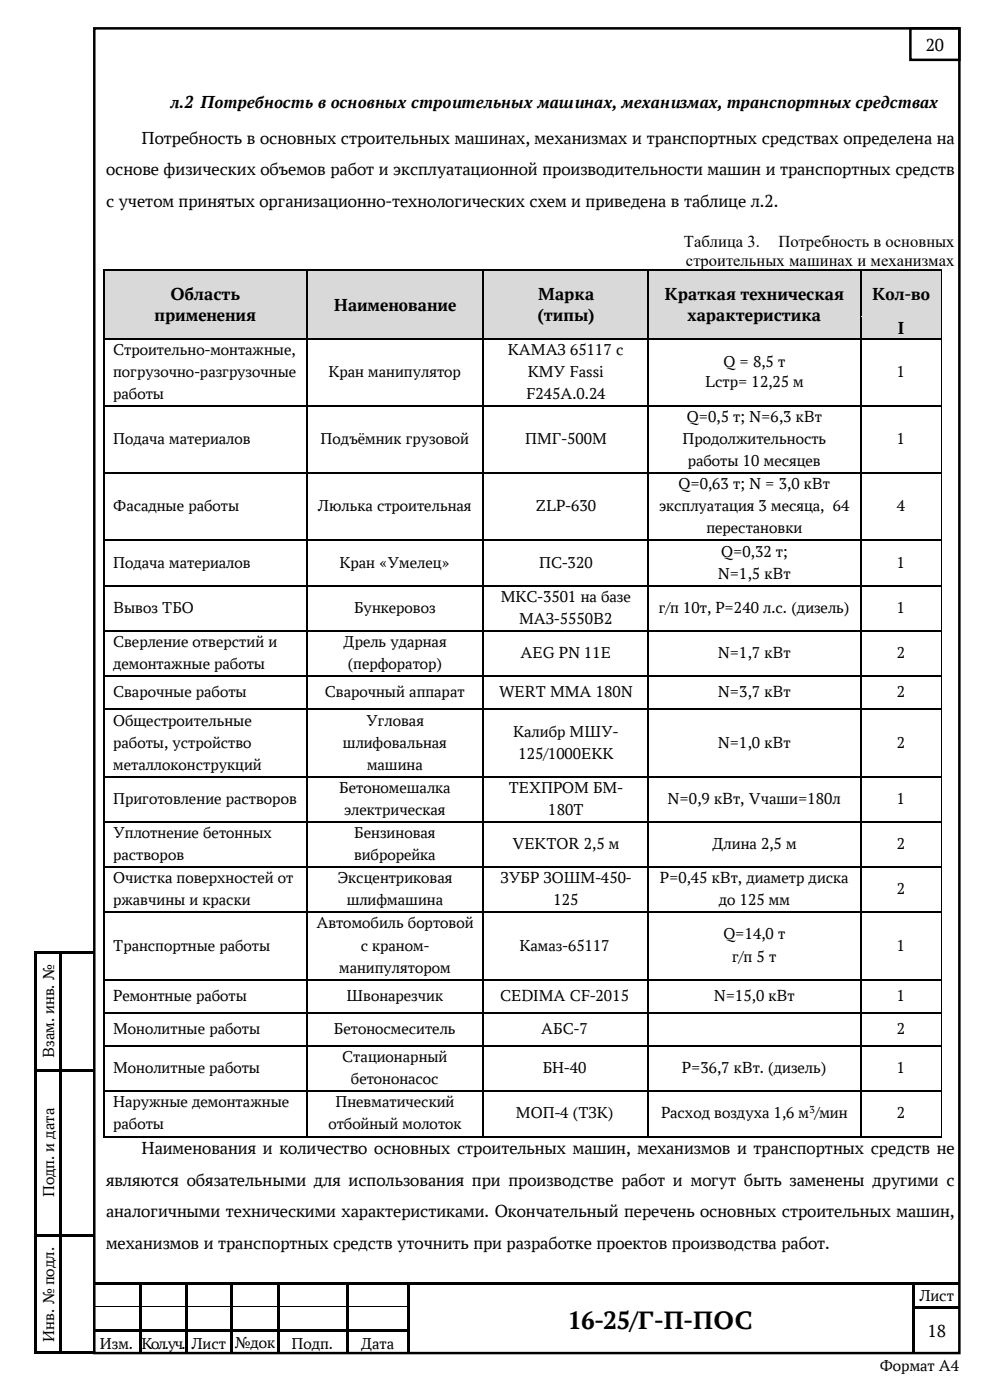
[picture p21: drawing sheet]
<svg xmlns="http://www.w3.org/2000/svg" width="210mm" height="297mm" viewBox="0 0 210 297" stroke-linecap="round" stroke-linejoin="round" font-family="sans-serif">
<defs><g id="words">
<text font-size="5.6" x="120.5" y="281.9">16-25/Г-П-ПОС</text>
<g font-size="3.9">
<text x="196.4" y="10.8">20</text>
<text x="36.2" y="22.9">л.2 Потребность в основных строительных машинах, механизмах, транспортных средствах</text>
<text x="30" y="30.5">Потребность в основных строительных машинах, механизмах и транспортных средствах определена на</text>
<text x="22.5" y="37.2">основе физических объемов работ и эксплуатационной производительности машин и транспортных средств</text>
<text x="22.5" y="43.9">с учетом принятых организационно-технологических схем и приведена в таблице л.2.</text>
<text x="36.2" y="63.7">Область</text>
<text x="70.8" y="66">Наименование</text>
<text x="114.1" y="63.7">Марка</text>
<text x="141" y="63.7">Краткая техническая</text>
<text x="185" y="63.6">Кол-во</text>
<text x="32.8" y="68.2">применения</text>
<text x="114.1" y="68.2">(типы)</text>
<text x="145.9" y="68.2">характеристика</text>
<text x="190.4" y="70.9">I</text>
<text x="30" y="244.9">Наименования и количество основных строительных машин, механизмов и транспортных средств не</text>
<text x="22.5" y="251.6">являются обязательными для использования при производстве работ и могут быть заменены другими с</text>
<text x="22.5" y="258.3">аналогичными техническими характеристиками. Окончательный перечень основных строительных машин,</text>
<text x="22.5" y="265">механизмов и транспортных средств уточнить при разработке проектов производства работ.</text>
<text x="196.8" y="283.7">18</text>
</g>
<g font-size="3.5">
<text x="145.1" y="52.4">Таблица 3.</text>
<text x="165.1" y="52.4">Потребность в основных</text>
<text x="145.5" y="56.4">строительных машинах и механизмах</text>
<text x="24" y="75.3">Строительно-монтажные,</text>
<text x="107.8" y="75.3">КАМАЗ 65117 с</text>
<text x="153.5" y="77.9">Q = 8,5 т</text>
<text x="24" y="80">погрузочно-разгрузочные</text>
<text x="69.7" y="80">Кран манипулятор</text>
<text x="112" y="80">КМУ Fassi</text>
<text x="149.6" y="82">Lстр= 12,25 м</text>
<text x="190.2" y="80">1</text>
<text x="24" y="84.6">работы</text>
<text x="111.6" y="84.6">F245A.0.24</text>
<text x="145.7" y="89.6">Q=0,5 т; N=6,3 кВт</text>
<text x="24" y="94.2">Подача материалов</text>
<text x="68" y="94.2">Подъёмник грузовой</text>
<text x="111.4" y="94.2">ПМГ-500М</text>
<text x="144.8" y="94.2">Продолжительность</text>
<text x="190.2" y="94.2">1</text>
<text x="145.9" y="98.9">работы 10 месяцев</text>
<text x="143.9" y="103.8">Q=0,63 т; N = 3,0 кВт</text>
<text x="24" y="108.5">Фасадные работы</text>
<text x="67.5" y="108.5">Люлька строительная</text>
<text x="113.7" y="108.5">ZLP-630</text>
<text x="139.8" y="108.5">эксплуатация 3 месяца, 64</text>
<text x="149.9" y="113.2">перестановки</text>
<text x="190.2" y="108.5">4</text>
<text x="153" y="118.1">Q=0,32 т;</text>
<text x="24" y="120.4">Подача материалов</text>
<text x="72" y="120.4">Кран «Умелец»</text>
<text x="114.4" y="120.4">ПС-320</text>
<text x="152.3" y="122.7">N=1,5 кВт</text>
<text x="190.2" y="120.4">1</text>
<text x="24" y="130">Вывоз ТБО</text>
<text x="75.1" y="130">Бункеровоз</text>
<text x="106.2" y="127.7">МКС-3501 на базе</text>
<text x="139.8" y="130">г/п 10т, Р=240 л.с. (дизель)</text>
<text x="190.2" y="130">1</text>
<text x="24" y="137.3">Сверление отверстий и</text>
<text x="72.8" y="137.3">Дрель ударная</text>
<text x="110.1" y="132.4">МАЗ-5550В2</text>
<text x="24" y="141.9">демонтажные работы</text>
<text x="73.8" y="141.9">(перфоратор)</text>
<text x="110.4" y="139.6">AEG PN 11E</text>
<text x="152.3" y="139.6">N=1,7 кВт</text>
<text x="190.2" y="139.6">2</text>
<text x="24" y="147.9">Сварочные работы</text>
<text x="68.9" y="147.9">Сварочный аппарат</text>
<text x="105.9" y="147.9">WERT MMA 180N</text>
<text x="152.3" y="147.9">N=3,7 кВт</text>
<text x="190.2" y="147.9">2</text>
<text x="24" y="153.9">Общестроительные</text>
<text x="77.7" y="153.9">Угловая</text>
<text x="24" y="158.6">работы, устройство</text>
<text x="72.7" y="158.6">шлифовальная</text>
<text x="108.9" y="156.3">Калибр МШУ-</text>
<text x="110" y="160.9">125/1000ЕКК</text>
<text x="152.3" y="158.6">N=1,0 кВт</text>
<text x="190.2" y="158.6">2</text>
<text x="24" y="163.3">металлоконструкций</text>
<text x="77.9" y="163.3">машина</text>
<text x="24" y="170.5">Приготовление растворов</text>
<text x="72" y="168.2">Бетономешалка</text>
<text x="73" y="172.9">электрическая</text>
<text x="107.9" y="168.2">ТЕХПРОМ БМ-</text>
<text x="116.3" y="172.9">180Т</text>
<text x="141.6" y="170.5">N=0,9 кВт, Vчаши=180л</text>
<text x="190.2" y="170.5">1</text>
<text x="24" y="177.8">Уплотнение бетонных</text>
<text x="75.2" y="177.8">Бензиновая</text>
<text x="24" y="182.4">растворов</text>
<text x="75.1" y="182.4">виброрейка</text>
<text x="108.7" y="180.1">VEKTOR 2,5 м</text>
<text x="151.1" y="180.1">Длина 2,5 м</text>
<text x="190.2" y="180.1">2</text>
<text x="24" y="187.4">Очистка поверхностей от</text>
<text x="71.6" y="187.4">Эксцентриковая</text>
<text x="106.2" y="187.4">ЗУБР ЗОШМ-450-</text>
<text x="140" y="187.4">P=0,45 кВт, диаметр диска</text>
<text x="190.2" y="189.7">2</text>
<text x="24" y="192">ржавчины и краски</text>
<text x="67.1" y="197">Автомобиль бортовой</text>
<text x="73.6" y="192">шлифмашина</text>
<text x="117.4" y="192">125</text>
<text x="152.5" y="192">до 125 мм</text>
<text x="24" y="201.7">Транспортные работы</text>
<text x="76.5" y="201.7">с краном-</text>
<text x="110.2" y="201.7">Камаз-65117</text>
<text x="153.5" y="199.3">Q=14,0 т</text>
<text x="155.3" y="204">г/п 5 т</text>
<text x="190.2" y="201.7">1</text>
<text x="71.9" y="206.3">манипулятором</text>
<text x="24" y="212.3">Ремонтные работы</text>
<text x="73.5" y="212.3">Швонарезчик</text>
<text x="106.1" y="212.3">CEDIMA CF-2015</text>
<text x="151.4" y="212.3">N=15,0 кВт</text>
<text x="190.2" y="212.3">1</text>
<text x="24" y="219.4">Монолитные работы</text>
<text x="70.8" y="219.4">Бетоносмеситель</text>
<text x="114.8" y="219.4">АБС-7</text>
<text x="190.2" y="219.4">2</text>
<text x="11.5" y="224.4" transform="rotate(-90 11.5 224.4)">Взам. инв. №</text>
<text x="24" y="227.7">Монолитные работы</text>
<text x="72.6" y="225.4">Стационарный</text>
<text x="115.1" y="227.7">БН-40</text>
<text x="144.6" y="227.7">Р=36,7 кВт. (дизель)</text>
<text x="190.2" y="227.7">1</text>
<text x="74.4" y="230">бетононасос</text>
<text x="24" y="234.9">Наружные демонтажные</text>
<text x="24" y="239.6">работы</text>
<text x="69.7" y="239.6">отбойный молоток</text>
<text x="71.2" y="234.9">Пневматический</text>
<text x="109.5" y="237.3">МОП-4 (ТЗК)</text>
<text x="140.2" y="237.3">Расход воздуха 1,6 м /мин</text>
<text x="190.2" y="237.3">2</text>
<text x="11.5" y="254" transform="rotate(-90 11.5 254)">Подп. и дата</text>
<text x="195" y="276.1">Лист</text>
<text x="11.5" y="284.6" transform="rotate(-90 11.5 284.6)">Инв. № подл.</text>
<text x="21.2" y="286.1">Изм.</text>
<text x="30" y="286.1">Кол.уч.</text>
<text x="40.6" y="286.1">Лист</text>
<text x="49.8" y="285.9">№док</text>
<text x="61.8" y="286.1">Подп.</text>
<text x="76.6" y="286.1">Дата</text>
<text x="186.6" y="290.9">Формат А4</text>
</g>
<text font-size="2.3" x="171.7" y="236">3</text>
</g></defs>
<g fill="#000">
<path d="M7.3 201.7h.5v.6h-.5z" fill-rule="evenodd"/>
<path d="M7.3 201.7h.5v.6h-.5z" fill-rule="evenodd"/>
<path d="M7.8 201.7h4.8v.6h-4.8z" fill-rule="evenodd"/>
<path d="M12.6 202.3h.5z" fill-rule="evenodd"/>
<path d="M12.6 201.7h.5v.6h-.5z" fill-rule="evenodd"/>
<path d="M13.1 201.7h6.7v.6h-6.7z" fill-rule="evenodd"/>
<path d="M19.8 202.3h.1z" fill-rule="evenodd"/>
<path d="M19.8 201.7h.1v.6h-.1z" fill-rule="evenodd"/>
<path d="M7.3 202.3h.5v24.5h-.5z" fill-rule="evenodd"/>
<path d="M7.3 226.8h.5v.5h-.5z" fill-rule="evenodd"/>
<path d="M7.8 226.8h4.8v.5h-4.8z" fill-rule="evenodd"/>
<path d="M12.6 202.3h.5v24.5h-.5z" fill-rule="evenodd"/>
<path d="M12.6 226.8h.5v.5h-.5z" fill-rule="evenodd"/>
<path d="M13.1 226.8h6.7v.5h-6.7z" fill-rule="evenodd"/>
<path d="M19.8 226.8h.1v.5h-.1z" fill-rule="evenodd"/>
<path d="M7.3 227.3h.5v34.5h-.5z" fill-rule="evenodd"/>
<path d="M7.3 261.8h.5v.5h-.5z" fill-rule="evenodd"/>
<path d="M7.8 261.8h4.8v.5h-4.8z" fill-rule="evenodd"/>
<path d="M12.6 227.3h.5v34.5h-.5z" fill-rule="evenodd"/>
<path d="M12.6 261.8h.5v.5h-.5z" fill-rule="evenodd"/>
<path d="M13.1 261.8h6.7v.5h-6.7z" fill-rule="evenodd"/>
<path d="M19.8 261.8h.1v.5h-.1z" fill-rule="evenodd"/>
<path d="M20 272.1h9.5v.5h-9.5z" fill-rule="evenodd"/>
<path d="M29.5 272.6h.5z" fill-rule="evenodd"/>
<path d="M29.5 272.1h.5v.5h-.5z" fill-rule="evenodd"/>
<path d="M29.5 272.6h.5v4.5h-.5z" fill-rule="evenodd"/>
<path d="M29.5 277.1h.5v.5h-.5z" fill-rule="evenodd"/>
<path d="M30 272.1h9.2v.5h-9.2z" fill-rule="evenodd"/>
<path d="M39.2 272.6h.5z" fill-rule="evenodd"/>
<path d="M39.2 272.1h.5v.5h-.5z" fill-rule="evenodd"/>
<path d="M39.2 272.6h.5v4.5h-.5z" fill-rule="evenodd"/>
<path d="M39.2 277.1h.5v.5h-.5z" fill-rule="evenodd"/>
<path d="M39.7 272.1h9.2v.5h-9.2z" fill-rule="evenodd"/>
<path d="M48.9 272.6h.6z" fill-rule="evenodd"/>
<path d="M48.9 272.1h.6v.5h-.6z" fill-rule="evenodd"/>
<path d="M48.9 272.6h.6v4.5h-.6z" fill-rule="evenodd"/>
<path d="M48.9 277.1h.6v.5h-.6z" fill-rule="evenodd"/>
<path d="M49.5 272.1h9.2v.5h-9.2z" fill-rule="evenodd"/>
<path d="M58.7 272.6h.5z" fill-rule="evenodd"/>
<path d="M58.7 272.1h.5v.5h-.5z" fill-rule="evenodd"/>
<path d="M58.7 272.6h.5v4.5h-.5z" fill-rule="evenodd"/>
<path d="M58.7 277.1h.5v.5h-.5z" fill-rule="evenodd"/>
<path d="M59.2 272.1h14.2v.5h-14.2z" fill-rule="evenodd"/>
<path d="M73.4 272.6h.5z" fill-rule="evenodd"/>
<path d="M73.4 272.1h.5v.5h-.5z" fill-rule="evenodd"/>
<path d="M73.4 272.6h.5v4.5h-.5z" fill-rule="evenodd"/>
<path d="M73.4 277.1h.5v.5h-.5z" fill-rule="evenodd"/>
<path d="M73.9 272.1h12.4v.5h-12.4z" fill-rule="evenodd"/>
<path d="M86.3 272.6h.5z" fill-rule="evenodd"/>
<path d="M86.3 272.1h.5v.5h-.5z" fill-rule="evenodd"/>
<path d="M86.3 272.6h.5v4.5h-.5z" fill-rule="evenodd"/>
<path d="M86.3 277.1h.5v.5h-.5z" fill-rule="evenodd"/>
<path d="M86.8 272.1h106.7v.5h-106.7z" fill-rule="evenodd"/>
<path d="M193.5 272.6h.5z" fill-rule="evenodd"/>
<path d="M193.5 272.1h.5v.5h-.5z" fill-rule="evenodd"/>
<path d="M193.5 272.6h.5v4.5h-.5z" fill-rule="evenodd"/>
<path d="M193.5 277.1h.5v.5h-.5z" fill-rule="evenodd"/>
<path d="M194 272.1h9.5v.5h-9.5z" fill-rule="evenodd"/>
<path d="M194 277.1h9.5v.5h-9.5z" fill-rule="evenodd"/>
<path d="M7.3 262.3h.5v24.5h-.5z" fill-rule="evenodd"/>
<path d="M7.3 286.8h.5v.5h-.5z" fill-rule="evenodd"/>
<path d="M7.3 286.8h.5v.5h-.5z" fill-rule="evenodd"/>
<path d="M7.8 286.8h4.8v.5h-4.8z" fill-rule="evenodd"/>
<path d="M12.6 262.3h.5v24.5h-.5z" fill-rule="evenodd"/>
<path d="M12.6 286.8h.5v.5h-.5z" fill-rule="evenodd"/>
<path d="M13.1 286.8h6.7v.5h-6.7z" fill-rule="evenodd"/>
<path d="M19.8 286.8h.1v.5h-.1z" fill-rule="evenodd"/>
<path d="M20 282.1h9.5v.5h-9.5z" fill-rule="evenodd"/>
<path d="M29.5 277.6h.5v4.5h-.5z" fill-rule="evenodd"/>
<path d="M29.5 282.1h.5v.6h-.5z" fill-rule="evenodd"/>
<path d="M29.5 282.7h.5v4.4h-.5z" fill-rule="evenodd"/>
<path d="M30 282.1h9.2v.5h-9.2z" fill-rule="evenodd"/>
<path d="M39.2 277.6h.5v4.5h-.5z" fill-rule="evenodd"/>
<path d="M39.2 282.1h.5v.6h-.5z" fill-rule="evenodd"/>
<path d="M39.2 282.7h.5v4.4h-.5z" fill-rule="evenodd"/>
<path d="M39.7 282.1h9.2v.5h-9.2z" fill-rule="evenodd"/>
<path d="M48.9 277.6h.6v4.5h-.6z" fill-rule="evenodd"/>
<path d="M48.9 282.1h.6v.6h-.6z" fill-rule="evenodd"/>
<path d="M48.9 282.7h.6v4.4h-.6z" fill-rule="evenodd"/>
<path d="M49.5 282.1h9.2v.5h-9.2z" fill-rule="evenodd"/>
<path d="M58.7 277.6h.5v4.5h-.5z" fill-rule="evenodd"/>
<path d="M58.7 282.1h.5v.6h-.5z" fill-rule="evenodd"/>
<path d="M58.7 282.7h.5v4.4h-.5z" fill-rule="evenodd"/>
<path d="M59.2 282.1h14.2v.5h-14.2z" fill-rule="evenodd"/>
<path d="M73.4 277.6h.5v4.5h-.5z" fill-rule="evenodd"/>
<path d="M73.4 282.1h.5v.6h-.5z" fill-rule="evenodd"/>
<path d="M73.4 282.7h.5v4.4h-.5z" fill-rule="evenodd"/>
<path d="M73.9 282.1h12.4v.5h-12.4z" fill-rule="evenodd"/>
<path d="M86.3 277.6h.5v4.5h-.5z" fill-rule="evenodd"/>
<path d="M86.3 282.1h.5v.6h-.5z" fill-rule="evenodd"/>
<path d="M86.3 282.7h.5v4.4h-.5z" fill-rule="evenodd"/>
<path d="M193.5 277.6h.5v4.5h-.5z" fill-rule="evenodd"/>
<path d="M193.5 282.1h.5v.6h-.5z" fill-rule="evenodd"/>
<path d="M193.5 282.7h.5v4.4h-.5z" fill-rule="evenodd"/>
</g>
<path d="M19.9 202.3v24.5M19.9 227.3v34.5M19.9 262.3v24.5M20 277.2h9.5M30 277.2h9.2M39.7 277.2h9.2M49.5 277.2h9.2M59.2 277.2h14.2M73.9 277.2h12.4" fill="none" stroke="#000" stroke-width=".21"/>
<path d="M20 6h183.5v281.1h-183.5zM193.1 6h10.4v6.7h-10.4z" fill="none" stroke="#000" stroke-width=".53"/>
<g fill="#d9d9d9">
<path d="M22.2 57.5h42.7v14.2h-42.7z" fill-rule="evenodd"/>
<path d="M24 60.1h39.1v4.5h-39.1z" fill-rule="evenodd"/>
<path d="M24 64.6h39.1v4.5h-39.1z" fill-rule="evenodd"/>
<path d="M65.2 57.5h37.2v14.2h-37.2z" fill-rule="evenodd"/>
<path d="M66.9 62.4h33.7v4.5h-33.7z" fill-rule="evenodd"/>
<path d="M102.7 57.5h34.7v14.2h-34.7z" fill-rule="evenodd"/>
<path d="M104.5 60.1h31.1v4.5h-31.1z" fill-rule="evenodd"/>
<path d="M104.5 64.6h31.1v4.5h-31.1z" fill-rule="evenodd"/>
<path d="M137.7 57.5h44.7v14.2h-44.7z" fill-rule="evenodd"/>
<path d="M139.4 60.1h41.3v4.5h-41.3z" fill-rule="evenodd"/>
<path d="M139.4 64.6h41.3v4.5h-41.3z" fill-rule="evenodd"/>
<path d="M182.7 57.5h16.9v9.5h-16.9z" fill-rule="evenodd"/>
<path d="M184.5 60h13.2v4.5h-13.2z" fill-rule="evenodd"/>
</g>
<g fill="#000">
<path d="M22 57.2h.2v.3h-.2z" fill-rule="evenodd"/>
<path d="M22 57.2h.2v.3h-.2z" fill-rule="evenodd"/>
<path d="M64.9 57.2h.3v.3h-.3z" fill-rule="evenodd"/>
<path d="M102.4 57.2h.3v.3h-.3z" fill-rule="evenodd"/>
<path d="M137.4 57.2h.3v.3h-.3z" fill-rule="evenodd"/>
<path d="M182.4 57.2h.3v.3h-.3z" fill-rule="evenodd"/>
<path d="M199.6 57.2h.2v.3h-.2z" fill-rule="evenodd"/>
</g>
<path d="M22.1 57.5v9.5M22.2 57.3h42.7M65 57.5v9.5M65.2 57.3h37.2M102.5 57.5v9.5M102.7 57.3h34.7M137.6 57.5v9.5M137.7 57.3h44.7M182.6 57.5v9.5M182.7 57.3h16.9" fill="none" stroke="#000" stroke-width=".25"/>
<path d="M199.7 57.5v9.5" fill="none" stroke="#000" stroke-width=".21"/>
<g fill="#d9d9d9">
<path d="M182.7 67.3h16.9v4.4h-16.9z" fill-rule="evenodd"/>
<path d="M184.5 67.3h13.2v4.4h-13.2z" fill-rule="evenodd"/>
</g>
<g fill="#000">
<path d="M22 67h.2v.3h-.2z" fill-rule="evenodd"/>
<path d="M22 71.7h.2v.3h-.2z" fill-rule="evenodd"/>
<path d="M64.9 67h.3v.3h-.3z" fill-rule="evenodd"/>
<path d="M64.9 71.7h.3v.3h-.3z" fill-rule="evenodd"/>
<path d="M102.4 67h.3v.3h-.3z" fill-rule="evenodd"/>
<path d="M102.4 71.7h.3v.3h-.3z" fill-rule="evenodd"/>
<path d="M137.4 67h.3v.3h-.3z" fill-rule="evenodd"/>
<path d="M137.4 71.7h.3v.3h-.3z" fill-rule="evenodd"/>
<path d="M182.4 67h.3v.3h-.3z" fill-rule="evenodd"/>
<path d="M182.4 71.7h.3v.3h-.3z" fill-rule="evenodd"/>
<path d="M199.6 67h.2v.3h-.2z" fill-rule="evenodd"/>
<path d="M199.6 71.7h.2v.3h-.2z" fill-rule="evenodd"/>
<path d="M22 86h.2v.3h-.2z" fill-rule="evenodd"/>
<path d="M64.9 86h.3v.3h-.3z" fill-rule="evenodd"/>
<path d="M102.4 86h.3v.3h-.3z" fill-rule="evenodd"/>
<path d="M137.4 86h.3v.3h-.3z" fill-rule="evenodd"/>
<path d="M182.4 86h.3v.3h-.3z" fill-rule="evenodd"/>
<path d="M199.6 86h.2v.3h-.2z" fill-rule="evenodd"/>
<path d="M22 100.3h.2v.2h-.2z" fill-rule="evenodd"/>
<path d="M22 114.5h.2v.3h-.2z" fill-rule="evenodd"/>
<path d="M64.9 100.3h.3v.2h-.3z" fill-rule="evenodd"/>
<path d="M64.9 114.5h.3v.3h-.3z" fill-rule="evenodd"/>
<path d="M102.4 100.3h.3v.2h-.3z" fill-rule="evenodd"/>
<path d="M102.4 114.5h.3v.3h-.3z" fill-rule="evenodd"/>
<path d="M137.4 100.3h.3v.2h-.3z" fill-rule="evenodd"/>
<path d="M137.4 114.5h.3v.3h-.3z" fill-rule="evenodd"/>
<path d="M182.4 100.3h.3v.2h-.3z" fill-rule="evenodd"/>
<path d="M182.4 114.5h.3v.3h-.3z" fill-rule="evenodd"/>
<path d="M199.6 100.3h.2v.2h-.2z" fill-rule="evenodd"/>
<path d="M199.6 114.5h.2v.3h-.2z" fill-rule="evenodd"/>
<path d="M22 124.1h.2v.3h-.2z" fill-rule="evenodd"/>
<path d="M22 133.7h.2v.3h-.2z" fill-rule="evenodd"/>
<path d="M64.9 124.1h.3v.3h-.3z" fill-rule="evenodd"/>
<path d="M64.9 133.7h.3v.3h-.3z" fill-rule="evenodd"/>
<path d="M102.4 124.1h.3v.3h-.3z" fill-rule="evenodd"/>
<path d="M102.4 133.7h.3v.3h-.3z" fill-rule="evenodd"/>
<path d="M137.4 124.1h.3v.3h-.3z" fill-rule="evenodd"/>
<path d="M137.4 133.7h.3v.3h-.3z" fill-rule="evenodd"/>
<path d="M182.4 124.1h.3v.3h-.3z" fill-rule="evenodd"/>
<path d="M182.4 133.7h.3v.3h-.3z" fill-rule="evenodd"/>
<path d="M199.6 124.1h.2v.3h-.2z" fill-rule="evenodd"/>
<path d="M199.6 133.7h.2v.3h-.2z" fill-rule="evenodd"/>
<path d="M22 143.3h.2v.3h-.2z" fill-rule="evenodd"/>
<path d="M22 150.4h.2v.2h-.2z" fill-rule="evenodd"/>
<path d="M64.9 143.3h.3v.3h-.3z" fill-rule="evenodd"/>
<path d="M64.9 150.4h.3v.2h-.3z" fill-rule="evenodd"/>
<path d="M102.4 143.3h.3v.3h-.3z" fill-rule="evenodd"/>
<path d="M102.4 150.4h.3v.2h-.3z" fill-rule="evenodd"/>
<path d="M137.4 143.3h.3v.3h-.3z" fill-rule="evenodd"/>
<path d="M137.4 150.4h.3v.2h-.3z" fill-rule="evenodd"/>
<path d="M182.4 143.3h.3v.3h-.3z" fill-rule="evenodd"/>
<path d="M182.4 150.4h.3v.2h-.3z" fill-rule="evenodd"/>
<path d="M199.6 143.3h.2v.3h-.2z" fill-rule="evenodd"/>
<path d="M199.6 150.4h.2v.2h-.2z" fill-rule="evenodd"/>
<path d="M22 164.6h.2v.3h-.2z" fill-rule="evenodd"/>
<path d="M22 174.2h.2v.3h-.2z" fill-rule="evenodd"/>
<path d="M64.9 164.6h.3v.3h-.3z" fill-rule="evenodd"/>
<path d="M64.9 174.2h.3v.3h-.3z" fill-rule="evenodd"/>
<path d="M102.4 164.6h.3v.3h-.3z" fill-rule="evenodd"/>
<path d="M102.4 174.2h.3v.3h-.3z" fill-rule="evenodd"/>
<path d="M137.4 164.6h.3v.3h-.3z" fill-rule="evenodd"/>
<path d="M137.4 174.2h.3v.3h-.3z" fill-rule="evenodd"/>
<path d="M182.4 164.6h.3v.3h-.3z" fill-rule="evenodd"/>
<path d="M182.4 174.2h.3v.3h-.3z" fill-rule="evenodd"/>
<path d="M199.6 164.6h.2v.3h-.2z" fill-rule="evenodd"/>
<path d="M199.6 174.2h.2v.3h-.2z" fill-rule="evenodd"/>
<path d="M22 183.8h.2v.2h-.2z" fill-rule="evenodd"/>
<path d="M64.9 183.8h.3v.2h-.3z" fill-rule="evenodd"/>
<path d="M102.4 183.8h.3v.2h-.3z" fill-rule="evenodd"/>
<path d="M137.4 183.8h.3v.2h-.3z" fill-rule="evenodd"/>
<path d="M182.4 183.8h.3v.2h-.3z" fill-rule="evenodd"/>
<path d="M199.6 183.8h.2v.2h-.2z" fill-rule="evenodd"/>
</g>
<g fill="none" stroke="#000" stroke-width=".21">
<path d="M182.7 67.1h16.9M199.7 67.3v4.4M199.7 72v14M199.7 86.3v14M199.7 100.5v14M199.7 114.8v9.3M199.7 124.4v9.3M199.7 134v9.3M199.7 143.6v6.8M199.7 150.6v14M199.7 164.9v9.3M199.7 174.5v9.3"/>
<path d="M199.7 184v9.4"/>
</g>
<path d="M182.7 67.2h16.9" fill="none" stroke="#d9d9d9" stroke-width=".21"/>
<g fill="none" stroke="#000" stroke-width=".25">
<path d="M22.1 67.3v4.4M22.1 72v14M22.2 71.8h42.7M65 67.3v4.4M65 72v14M65.2 71.8h37.2M102.5 67.3v4.4M102.5 72v14M102.7 71.8h34.7M137.6 67.3v4.4M137.6 72v14M137.7 71.8h44.7"/>
<path d="M182.6 67.3v4.4M182.6 72v14M182.7 71.8h16.9M22.1 86.3v14M22.2 86.1h42.7M65 86.3v14M65.2 86.1h37.2M102.5 86.3v14M102.7 86.1h34.7M137.6 86.3v14M137.7 86.1h44.7M182.6 86.3v14"/>
<path d="M182.7 86.1h16.9M22.1 100.5v14M22.1 114.8v9.3M22.2 100.4h42.7M22.2 114.7h42.7M65 100.5v14M65 114.8v9.3M65.2 100.4h37.2M65.2 114.7h37.2M102.5 100.5v14M102.5 114.8v9.3M102.7 100.4h34.7"/>
<path d="M102.7 114.7h34.7M137.6 100.5v14M137.6 114.8v9.3M137.7 100.4h44.7M137.7 114.7h44.7M182.6 100.5v14M182.6 114.8v9.3M182.7 100.4h16.9M182.7 114.7h16.9M22.1 124.4v9.3M22.1 134v9.3M22.2 124.2h42.7"/>
<path d="M22.2 133.8h42.7M65 124.4v9.3M65 134v9.3M65.2 124.2h37.2M65.2 133.8h37.2M102.5 124.4v9.3M102.5 134v9.3M102.7 124.2h34.7M102.7 133.8h34.7M137.6 124.4v9.3M137.6 134v9.3M137.7 124.2h44.7"/>
<path d="M137.7 133.8h44.7M182.6 124.4v9.3M182.6 134v9.3M182.7 124.2h16.9M182.7 133.8h16.9M22.1 143.6v6.8M22.1 150.6v14M22.2 143.4h42.7M22.2 150.5h42.7M65 143.6v6.8M65 150.6v14M65.2 143.4h37.2"/>
<path d="M65.2 150.5h37.2M102.5 143.6v6.8M102.5 150.6v14M102.7 143.4h34.7M102.7 150.5h34.7M137.6 143.6v6.8M137.6 150.6v14M137.7 143.4h44.7M137.7 150.5h44.7M182.6 143.6v6.8M182.6 150.6v14M182.7 143.4h16.9"/>
<path d="M182.7 150.5h16.9M22.1 164.9v9.3M22.1 174.5v9.3M22.2 164.7h42.7M22.2 174.4h42.7M65 164.9v9.3M65 174.5v9.3M65.2 164.7h37.2M65.2 174.4h37.2M102.5 164.9v9.3M102.5 174.5v9.3M102.7 164.7h34.7"/>
<path d="M102.7 174.4h34.7M137.6 164.9v9.3M137.6 174.5v9.3M137.7 164.7h44.7M137.7 174.4h44.7M182.6 164.9v9.3M182.6 174.5v9.3M182.7 164.7h16.9M182.7 174.4h16.9M22.1 184v9.4M22.2 183.9h42.7M65 184v9.4"/>
<path d="M65.2 183.9h37.2M102.5 184v9.4M102.7 183.9h34.7M137.6 184v9.4M137.7 183.9h44.7M182.6 184v9.4M182.7 183.9h16.9"/>
</g>
<path d="M103.9 198.4h31.7v4.6h-31.7z" fill-rule="evenodd" fill="#fff"/>
<g fill="#000">
<path d="M22 193.4h.2v.3h-.2z" fill-rule="evenodd"/>
<path d="M64.9 193.4h.3v.3h-.3z" fill-rule="evenodd"/>
<path d="M102.4 193.4h.3v.3h-.3z" fill-rule="evenodd"/>
<path d="M137.4 193.4h.3v.3h-.3z" fill-rule="evenodd"/>
<path d="M182.4 193.4h.3v.3h-.3z" fill-rule="evenodd"/>
<path d="M199.6 193.4h.2v.3h-.2z" fill-rule="evenodd"/>
</g>
<path d="M22.1 193.7v14M22.2 193.5h42.7M65 193.7v14M65.2 193.5h37.2M102.5 193.7v14M102.7 193.5h34.7M137.6 193.7v14M137.7 193.5h44.7M182.6 193.7v14M182.7 193.5h16.9" fill="none" stroke="#000" stroke-width=".25"/>
<path d="M199.7 193.7v14" fill="none" stroke="#000" stroke-width=".21"/>
<path d="M103.9 209h31.7v4.7h-31.7z" fill-rule="evenodd" fill="#fff"/>
<g fill="#000">
<path d="M22 207.7h.2v.2h-.2z" fill-rule="evenodd"/>
<path d="M64.9 207.7h.3v.2h-.3z" fill-rule="evenodd"/>
<path d="M102.4 207.7h.3v.2h-.3z" fill-rule="evenodd"/>
<path d="M137.4 207.7h.3v.2h-.3z" fill-rule="evenodd"/>
<path d="M182.4 207.7h.3v.2h-.3z" fill-rule="evenodd"/>
<path d="M199.6 207.7h.2v.2h-.2z" fill-rule="evenodd"/>
</g>
<path d="M22.1 207.9v6.8M22.2 207.8h42.7M65 207.9v6.8M65.2 207.8h37.2M102.5 207.9v6.8M102.7 207.8h34.7M137.6 207.9v6.8M137.7 207.8h44.7M182.6 207.9v6.8M182.7 207.8h16.9" fill="none" stroke="#000" stroke-width=".25"/>
<path d="M199.7 207.9v6.8" fill="none" stroke="#000" stroke-width=".21"/>
<path d="M103.9 216.1h31.7v4.6h-31.7z" fill-rule="evenodd" fill="#fff"/>
<g fill="#000">
<path d="M22 214.7h.2v.3h-.2z" fill-rule="evenodd"/>
<path d="M64.9 214.7h.3v.3h-.3z" fill-rule="evenodd"/>
<path d="M102.4 214.7h.3v.3h-.3z" fill-rule="evenodd"/>
<path d="M137.4 214.7h.3v.3h-.3z" fill-rule="evenodd"/>
<path d="M182.4 214.7h.3v.3h-.3z" fill-rule="evenodd"/>
<path d="M199.6 214.7h.2v.3h-.2z" fill-rule="evenodd"/>
</g>
<path d="M22.1 215v6.8M22.2 214.9h42.7M65 215v6.8M65.2 214.9h37.2M102.5 215v6.8M102.7 214.9h34.7M137.6 215v6.8M137.7 214.9h44.7M182.6 215v6.8M182.7 214.9h16.9" fill="none" stroke="#000" stroke-width=".25"/>
<path d="M199.7 215v6.8" fill="none" stroke="#000" stroke-width=".21"/>
<path d="M103.9 224.4h31.7v4.7h-31.7z" fill-rule="evenodd" fill="#fff"/>
<g fill="#000">
<path d="M22 221.8h.2v.2h-.2z" fill-rule="evenodd"/>
<path d="M64.9 221.8h.3v.2h-.3z" fill-rule="evenodd"/>
<path d="M102.4 221.8h.3v.2h-.3z" fill-rule="evenodd"/>
<path d="M137.4 221.8h.3v.2h-.3z" fill-rule="evenodd"/>
<path d="M182.4 221.8h.3v.2h-.3z" fill-rule="evenodd"/>
<path d="M199.6 221.8h.2v.2h-.2z" fill-rule="evenodd"/>
</g>
<path d="M22.1 222v9.4M22.2 221.9h42.7M65 222v9.4M65.2 221.9h37.2M102.5 222v9.4M102.7 221.9h34.7M137.6 222v9.4M137.7 221.9h44.7M182.6 222v9.4M182.7 221.9h16.9" fill="none" stroke="#000" stroke-width=".25"/>
<path d="M199.7 222v9.4" fill="none" stroke="#000" stroke-width=".21"/>
<path d="M103.9 234h31.7v4.6h-31.7z" fill-rule="evenodd" fill="#fff"/>
<g fill="#000">
<path d="M22 231.4h.2v.2h-.2z" fill-rule="evenodd"/>
<path d="M64.9 231.4h.3v.2h-.3z" fill-rule="evenodd"/>
<path d="M102.4 231.4h.3v.2h-.3z" fill-rule="evenodd"/>
<path d="M137.4 231.4h.3v.2h-.3z" fill-rule="evenodd"/>
<path d="M182.4 231.4h.3v.2h-.3z" fill-rule="evenodd"/>
<path d="M199.6 231.4h.2v.2h-.2z" fill-rule="evenodd"/>
<path d="M22 241h.2v.3h-.2z" fill-rule="evenodd"/>
<path d="M22 241h.2v.3h-.2z" fill-rule="evenodd"/>
<path d="M64.9 241h.3v.3h-.3z" fill-rule="evenodd"/>
<path d="M102.4 241h.3v.3h-.3z" fill-rule="evenodd"/>
<path d="M137.4 241h.3v.3h-.3z" fill-rule="evenodd"/>
<path d="M182.4 241h.3v.3h-.3z" fill-rule="evenodd"/>
<path d="M199.6 241h.2v.3h-.2z" fill-rule="evenodd"/>
</g>
<g fill="none" stroke="#000" stroke-width=".25">
<path d="M22.1 231.6v9.4M22.2 231.5h42.7M65 231.6v9.4M65.2 231.5h37.2M102.5 231.6v9.4M102.7 231.5h34.7M137.6 231.6v9.4M137.7 231.5h44.7M182.6 231.6v9.4M182.7 231.5h16.9M22.2 241.1h42.7M65.2 241.1h37.2"/>
<path d="M102.7 241.1h34.7M137.7 241.1h44.7M182.7 241.1h16.9"/>
</g>
<path d="M199.7 231.6v9.4" fill="none" stroke="#000" stroke-width=".21"/>
<use href="#words"/>
</svg>
